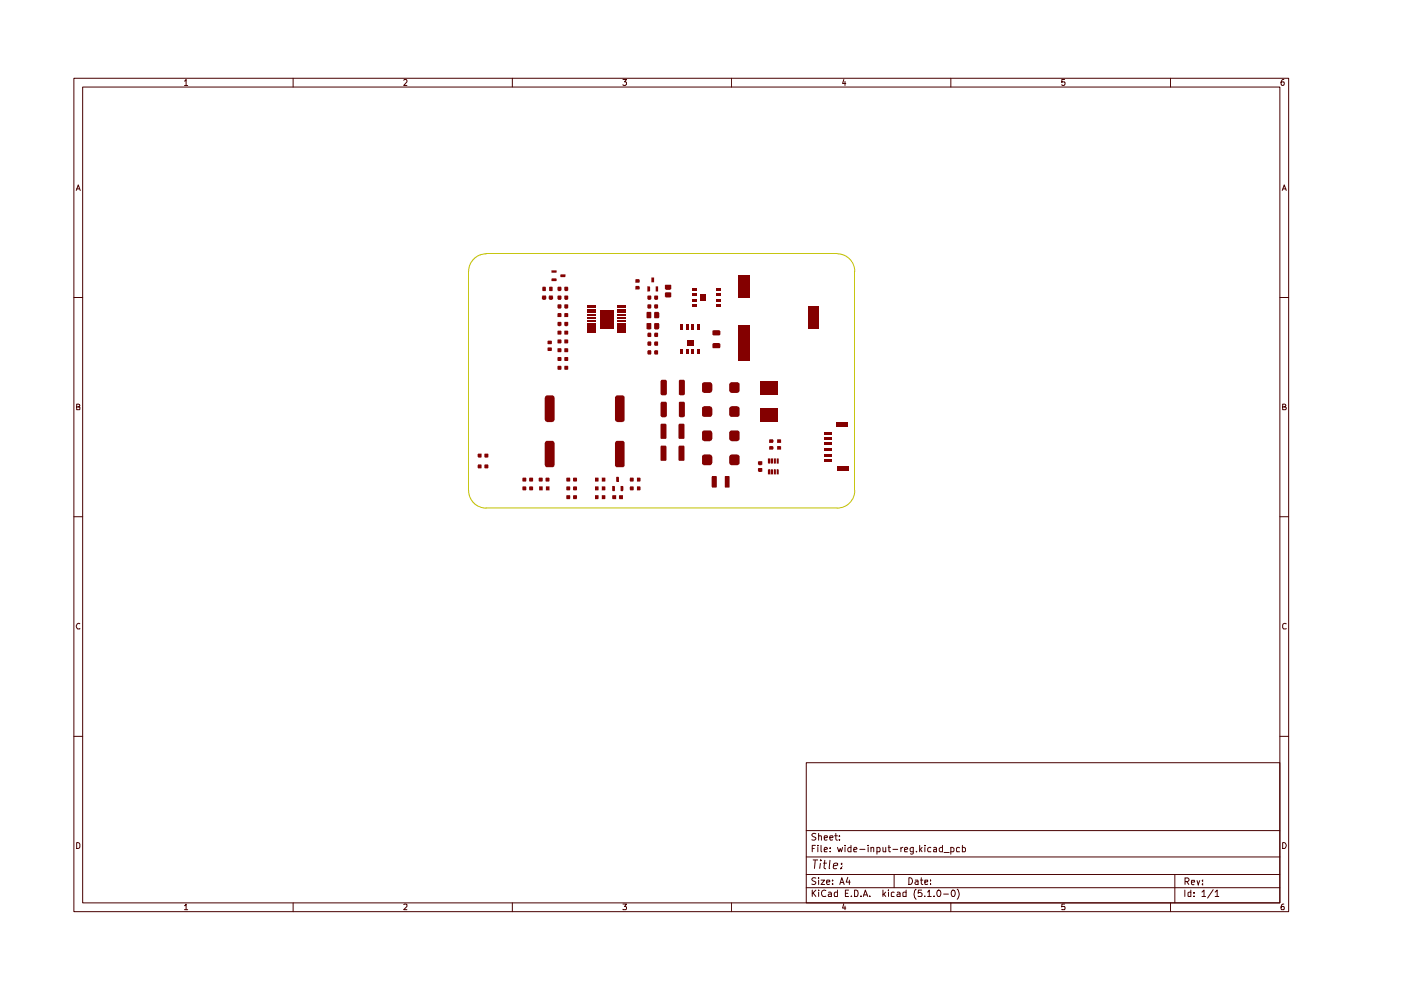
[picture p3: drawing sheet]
<svg xmlns="http://www.w3.org/2000/svg" width="297mm" height="210mm" viewBox="0 0 297 210" stroke-linecap="round" stroke-linejoin="round" font-family="sans-serif">
<g fill="none" stroke="#480000" stroke-width=".21">
<path d="M15.7 16.6h257.5v176.7h-257.5zM17.5 18.5h253.9v172.9h-253.9zM39.1 17.2l.4-.4v1.3M39.1 18.1h.7M62.1 16.6v1.9M85.6 17l.2-.2h.3l.2 .2v.4l-.7 .7h.7M108.6 16.6v1.9M132.1 16.8h.7l-.4 .6 .4 .1v.4l-.2 .2h-.4l-.1-.2M155.1 16.6v1.9M178.9 16.8l-.3 .9h.7M179.2 17.3v.8M201.6 16.6v1.9"/>
<path d="M225.7 16.8h-.6v.6h.6v.6l-.4 .1-.2-.2M248.2 16.6v1.9M272.2 16.8h-.3a.93 .93 0 0 0-.2 1.2h.5l.1-.5-.1-.1h-.5l-.1 .1M16.2 40.4l.4-1.2 .4 1.2M16.3 40h.5M271.9 40.4l.4-1.2 .4 1.2M272 40h.6M15.7 63.1h1.8M271.4 63.1h1.8M16.3 86.3h.4l.2-.3-.1-.2-.5-.1v1.2h.5l.1-.5-.2-.1M271.9 86.3l.6-.1v-.4l-.6-.1v1.2h.6l.2-.5-.3-.1M15.7 109.6h1.8"/>
<path d="M271.4 109.6h1.8M16.9 132.2h-.1a.66 .66 0 0 0-.6 .4 .66 .66 0 0 0 .2 .7h.5M272.7 132.2h-.3l-.5 .3v.6l.2 .2h.6M15.7 156.1h1.8M271.4 156.1h1.8M16.3 178.6a.52 .52 0 0 1 .6 .4v.6a.52 .52 0 0 1-.6 .3zM170.9 161.7h100.5v29.7h-100.5zM170.9 176.1h100.5M172.2 179.9h.4M172.9 179.2h-.7v1.4M173 176.8l-.6-.1-.3 .3 .3 .4 .6 .3a.51 .51 0 0 1-.3 .4 .51 .51 0 0 1-.6 0M173.4 179.2v.1"/>
<path d="M173.4 179.7v.9M173.6 177.3l.5-.1 .1 .9M173.6 176.7v1.4M174.1 179.2v1.2l.1 .2M174.8 177.6l.6-.1-.1-.3h-.5v.2v.7h.5M175.9 177.6l.7-.1-.1-.3h-.5l-.1 .2 .1 .7h.5M176 179.7v.2M177 177.2h.5M177.2 176.7v1.2l.3 .2M177.5 179.7l.4 .9 .2-.7 .3 .7 .2-.9M178 178v.1M178 177.2v.2"/>
<path d="M179.2 179.2v.1M179.2 179.7v.9M180.4 179.2v1.4h-.5l-.2-.7a.45 .45 0 0 1 .7-.2M184.1 179.2v.1M184.1 179.7v.9M184.7 179.8l.2-.1h.4v.9M184.7 179.7v.9M185.9 179.7h.5l.2 .2-.1 .7h-.6M185.9 179.7v1.4M187.2 179.7l.1 .9 .5-.1M187.8 179.7v.9M188.3 179.7h.5"/>
<path d="M188.5 179.2v1.2l.1 .2h.2M191 179.7v.9M191.4 179.7l-.4 .2M193.6 179.7v1.2l-.2 .2-.4-.1M193.6 179.7a.45 .45 0 0 0-.6 .2v.6l.6 .1M195 179.2v1.4M195.5 179.7l-.5 .6M196.1 179.2v.1M196.1 179.7v.9M197.4 179.7a.45 .45 0 0 0-.7 .2l.1 .6 .6 .1M198 179.7h.5v.9h-.5v-.4l.5-.2M199.8 179.2v1.4h-.5l-.2-.7a.45 .45 0 0 1 .7-.2"/>
<path d="M201.6 179.7a.45 .45 0 0 1 .7 .2l-.1 .6-.6 .1M201.6 179.7v1.4M203.5 179.7h-.5l-.2 .2 .1 .7h.6M204 179.2v1.4l.6-.1 .1-.6a.45 .45 0 0 0-.7-.2M271.9 178.6a.65 .65 0 0 1 .8 .7 .65 .65 0 0 1-.8 .6zM39.1 192l.4-.3v1.2M39.1 192.9h.7M62.1 191.4v1.9M85.6 191.8h.7v.4l-.7 .7h.7M108.6 191.4v1.9M132.1 191.7h.7l-.4 .5 .4 .2v.3l-.1 .2-.6-.1M155.1 191.4v1.9"/>
<path d="M170.9 188.2h100.5M170.9 185.4h100.5M170.9 181.7h100.5M172.2 188.7v1.4M172.3 182.3h1.1M172.4 189.3l.6 .8M172.8 182.3l-.1 1.9M173 186.2l-.6-.1-.3 .3 .3 .4 .6 .3-.4 .4h-.5M173 188.7l-.8 .8M173.6 188.7v.1M173.6 186.1v.2M173.6 186.6v.9"/>
<path d="M173.6 189.1v1M173.9 183l-.1 1.2M174 182.3v.2M174.1 186.6h.7l-.7 .9h.7M174.5 183h.8M174.8 180.2l.6-.2-.1-.3h-.4l-.1 .2v.7h.5M174.9 182.3l-.2 1.6 .4 .3M175.1 188.8a.7 .7 0 0 0-.9 .4 .7 .7 0 0 0 .3 .9l.6-.1M175.3 187l.6-.1v-.3h-.6v.2v.7h.6M175.7 189.2l.3-.1 .3 .3v.7h-.6l-.1-.4 .7-.2M176 182.3l-.2 1.6 .2 .3M176 180.5v.1"/>
<path d="M176.5 187.4v.1M176.5 186.6v.2M176.7 183.6l.9-.2v-.3a.6 .6 0 0 0-.9 .2v.8h.7M177.5 188.7v1.4h-.5v-.9h.5M178.1 187.5l.4-1.4 .5 1.4M178.2 187.1h.6M178.4 184v.1l-.1 .1 .1-.2-.1 .2M178.4 183.1v.2M178.9 191.6l-.3 .9h.7M179.2 192.1v.8M179.2 189.4h.5M179.7 186l-.3 1h.9"/>
<path d="M179.9 188.7h-.7v1.4h.7M180.1 186.6v.9M180.5 190v.1M181 180.2l.7-.2-.2-.3h-.4l-.1 .7 .1 .2h.5M181.2 188.7l.7 .2v.6l-.2 .6h-.5zM182.3 180.1h1.1M182.5 190v.1M183 190.1l.5-1.4 .5 1.4M183.1 189.7h.7M184.4 190v.1M187.2 188.7v1.4M187.4 189.6l.4 .5"/>
<path d="M187.8 189.1l-.6 .6M188.4 188.7v.1M188.4 189.1v1M189.3 180.1h1M189.6 189.2l-.4-.1-.2 .2v.7l.6 .1M189.6 185.4v2.8M190.2 189.2l.4-.1 .2 .3v.7h-.6v-.4l.6-.2M191.8 180.2l.6-.2-.1-.3h-.4l-.1 .7 .1 .2h.5M192.1 188.7v1.4h-.6l-.1-.8 .3-.2 .4 .1M192.7 186.1a.72 .72 0 0 1 .8 .7 .72 .72 0 0 1-.8 .7zM194.1 186.6h.5v.9M194.2 188.6a1.52 1.52 0 0 0 0 2.1"/>
<path d="M194.3 180.5v.1M194.6 186.9h-.4l-.2 .3 .2 .3h.4M195.2 186.6h.5M195.2 180.1l.3 .5M195.3 186.1v1.2l.4 .2M195.4 188.7h-.7l-.1 .7 .2-.2 .5 .1 .2 .2-.1 .5h-.8M196.1 187l.6-.1v-.3h-.6v.9h.6M196.1 190v.1M196.7 189.1l.3-.4v1.4M196.7 190.1h.7M197.3 187.4v.1M197.3 186.6v.2"/>
<path d="M198 190v.1M198.8 188.8l.2-.1a.74 .74 0 0 1 .5 .6 .74 .74 0 0 1-.3 .8h-.3l-.2-.3-.1-.6zM200.1 189.6h1M200.2 180.8h1.1M201.6 191.4v1.9M201.8 188.8l.2-.1a.74 .74 0 0 1 .6 .6 .74 .74 0 0 1-.3 .8h-.4l-.2-.5zM202.9 188.6a1.52 1.52 0 0 1 0 2.1M225.7 191.7h-.6v.6l.6-.1v.7l-.6-.1M248.2 191.4v1.9M249.1 185.4v6M251.2 188.7v1.4M251.2 186.9h.6l.3-.3v-.2l-.3-.3h-.6v1.5"/>
<path d="M251.6 186.9l.5 .7M252.5 188.7v1.4h-.5l-.1-.8 .2-.2 .4 .1M252.6 187.1l.7-.1-.1-.4h-.5l-.1 .2 .1 .7h.5M253.2 190v.1M253.2 189.2v.2M253.8 186.6l.2 1 .4-1M254.8 189.1l.5-.4v1.4M254.8 190.1h.8M255 187.4v.2M255 186.6v.2M257.2 188.6l-1.2 1.8M257.6 189.1l.5-.4v1.4"/>
<path d="M257.6 190.1h.8M272.2 191.7l-.4 .1-.2 .4 .1 .7h.5v-.7h-.5l-.1 .2"/>
</g>
<path d="M99.3 57.5v46.5M103 53.8h74.5M103.1 53.8a3.7 3.7 0 0 0-3.7 3.7M177.5 53.8a3.7 3.7 0 0 1 3.7 3.7M181.2 57.5v46.5M99.4 104a3.7 3.7 0 0 0 3.7 3.7M103 107.7h74.5M181.2 104a3.7 3.7 0 0 1-3.7 3.7" fill="none" stroke="#c2c200" stroke-width=".21"/>
<g fill="#840000">
<path d="M137.1 68.6h1v1.2h-1z"/>
<path d="M137.1 66.2h1l-.1 1.3-.9-.1z"/>
<path d="M138.7 66.2h1l.1 1.1-.2 .2-.9-.1z"/>
<path d="M137.3 64.5l.8 .1v.7l-.2 .1h-.5l-.2-.1z"/>
<path d="M138.7 68.6l1-.1v1.3h-.8l-.2-.1z"/>
<path d="M138.8 64.5l.7 .1v.7l-.1 .1h-.5l-.2-.1z"/>
<path d="M137.2 60.7h.6v.2v.9h-.6z"/>
<path d="M134.7 59.3l.9-.1v.7h-.9z"/>
<path d="M137.3 62.7h.8v.7l-.2 .2h-.5l-.2-.2z"/>
<path d="M139 60.7h.5v1.1h-.5z"/>
<path d="M138.8 62.7h.7v.7l-.1 .2h-.5l-.2-.2z"/>
<path d="M134.7 60.7l.8-.1 .1 .2v.6h-.9z"/>
<path d="M138.7 70.7l.2-.2h.5l.1 .9-.7 .1z"/>
<path d="M138.7 72.6l.2-.2h.5l.1 .8-.7 .1z"/>
<path d="M137.2 72.6l.2-.2h.6v.9h-.7z"/>
<path d="M137.4 70.5h.6v1h-.7l-.1-.8z"/>
<path d="M137.2 74.4l.2-.1h.6v.9h-.6l-.2-.2z"/>
<path d="M138.7 74.4l.2-.1h.5l.1 .8-.6 .1-.2-.2z"/>
<path d="M131 70.3h1.8v.4h-1.8z"/>
<path d="M131 69.6h1.8v.5h-1.8z"/>
<path d="M131 69h1.8v.5h-1.8z"/>
<path d="M131 68.4h1.8v.4h-1.8z"/>
<path d="M131 67.8h1.8v.4h-1.8z"/>
<path d="M127.3 65.8h2.7v3.9h-2.7z"/>
<path d="M131 64.8h1.8v.5h-1.8z"/>
<path d="M131 67.2h1.8v.4h-1.8z"/>
<path d="M131 65.4h1.8v.5h-1.8z"/>
<path d="M131 66.6h1.8v.5h-1.8z"/>
<path d="M131 66h1.8v.5h-1.8z"/>
<path d="M174.8 92.7h1.6v.5h-1.6z"/>
<path d="M174.8 91.5h1.6v.6h-1.6z"/>
<path d="M177.4 98.9h2.5v.9h-2.5z"/>
<path d="M174.8 97.4h1.6v.5h-1.6z"/>
<path d="M174.8 96.2h1.6v.6h-1.6z"/>
<path d="M174.8 95h1.6v.6h-1.6z"/>
<path d="M174.8 93.8h1.6v.6h-1.6z"/>
<path d="M177.4 89.6h2.4v.9h-2.4z"/>
<path d="M164.1 97.2h.4l-.1 1.1h-.3z"/>
<path d="M163.4 99.6h.5v1h-.5z"/>
<path d="M164.1 99.5l.4 .1v1h-.4z"/>
<path d="M164.7 97.2h.4v1.1h-.4z"/>
<path d="M163.5 97.2h.4l-.1 1.1-.4-.1z"/>
<path d="M164.7 99.5l.4 .1v1h-.4z"/>
<path d="M153.8 100.9l.9 .1-.1 2.4-.9-.1z"/>
<path d="M154.8 91.4l1.7-.1 .2 .1 .1 1.8-.3 .3-1.4 .1-.4-.3-.1-1.7z"/>
<path d="M154.9 96.4h1.5l.4 .3-.1 1.8-.3 .1h-1.4l-.3-.2-.1-1.6z"/>
<path d="M149 96.4h1.5l.4 .1 .1 .4v1.2l-.2 .5h-1.6l-.4-.2v-1.7z"/>
<path d="M149 91.4l1.7-.1 .3 .2v1.5l-.1 .4-.4 .2h-1.2l-.4-.2-.1-1.9z"/>
<path d="M151 100.9l1 .1-.1 2.4h-.9l-.1-.2z"/>
<path d="M164.8 93.2l.7-.1 .1 .8h-.8z"/>
<path d="M163.1 93.2l.7-.1 .2 .2-.1 .6h-.8z"/>
<path d="M163.1 94.7l.7-.1 .2 .1-.1 .6h-.8z"/>
<path d="M164.8 94.6h.7l.1 .7h-.8z"/>
<path d="M162.8 97.2l.5 .1-.1 1-.4-.1z"/>
<path d="M162.8 99.6h.5v1h-.5z"/>
<path d="M160.7 99.3l.8-.1 .1 .8-.7 .1-.2-.2z"/>
<path d="M160.7 97.9l.8-.1 .1 .7-.1 .1h-.6l-.2-.1z"/>
<path d="M121.5 101.3h.8v.7l-.7 .1z"/>
<path d="M115.6 93.7l.2-.2h1.5l.3 .4v4.7l-.3 .5h-1.5l-.3-.5z"/>
<path d="M130.6 83.9l1.5-.1 .3 .3v5.1l-.4 .3h-1.1l-.5-.4v-4.9z"/>
<path d="M130.6 101.2h.6v1l-.6-.1z"/>
<path d="M130.6 93.6l1.6-.1 .2 .2v5.1l-.2 .3h-1.6l-.2-.4v-4.9z"/>
<path d="M115.7 84l.2-.2h1.3l.4 .5v4.7l-.2 .3-.3 .2h-1.1l-.3-.2-.2-.3v-4.7z"/>
<path d="M120.1 101.3h.7l.1 .7-.8 .1z"/>
<path d="M131.6 103l.6 .1-.1 1h-.5z"/>
<path d="M131.2 105.1l.9-.1v.8h-.8z"/>
<path d="M129.8 105.1l.8-.1v.8h-.7z"/>
<path d="M129.8 103l.6 .1-.1 1h-.5z"/>
<path d="M135 101.3h.8l-.1 .8h-.7z"/>
<path d="M135 103.1l.8 .1-.1 .8h-.7z"/>
<path d="M133.6 103.1l.8 .1-.1 .8h-.7z"/>
<path d="M133.6 101.3h.8l-.1 .8h-.7z"/>
<path d="M126.2 101.3h.7l-.1 .8h-.6z"/>
<path d="M127.6 101.3h.8l-.1 .8h-.7z"/>
<path d="M126.2 103.1l.7 .1-.1 .8h-.6z"/>
<path d="M127.6 103.1l.8 .1-.1 .8h-.7z"/>
<path d="M127.6 105l.8 .1-.1 .7h-.7z"/>
<path d="M101.3 98.5l.8 .1-.1 .7h-.7z"/>
<path d="M102.7 96.3l.8-.1v.7h-.8z"/>
<path d="M110.8 101.3h.8l-.1 .8-.8-.1z"/>
<path d="M102.7 98.6l.8-.1v.7l-.7 .1z"/>
<path d="M101.3 96.3l.8-.1v.7l-.7 .1-.1-.1z"/>
<path d="M112.3 101.3h.7l-.1 .8-.7-.1z"/>
<path d="M115.7 103.1h.8v.9h-.8z"/>
<path d="M114.3 103.1h.8v.9h-.8z"/>
<path d="M114.3 101.3h.8l-.1 .8-.8-.1z"/>
<path d="M110.7 103.2l.8-.1 .1 .8-.8 .1z"/>
<path d="M115.7 101.3h.7l.1 .7-.8 .1z"/>
<path d="M112.2 103.2l.7-.1 .1 .8-.7 .1z"/>
<path d="M126.2 105l.7 .1-.1 .7h-.6z"/>
<path d="M121.5 103.2h.8v.8l-.8-.1z"/>
<path d="M120.1 105.1l.7-.1v.8h-.7z"/>
<path d="M121.5 105.1h.8v.7l-.8-.1z"/>
<path d="M120.1 103.2l.7-.1v.9l-.7-.1z"/>
<path d="M124.5 65.4h1.7v.5h-1.7z"/>
<path d="M124.5 66h1.7v.5h-1.7z"/>
<path d="M124.5 66.6h1.7v.5h-1.7z"/>
<path d="M124.5 64.8h1.7v.5h-1.7z"/>
<path d="M124.5 67.2h1.7v.4h-1.7z"/>
<path d="M119.7 70.1l.8 .1-.1 .8-.8-.1z"/>
<path d="M118.2 70.2l.8-.1v.8l-.7 .1z"/>
<path d="M118.2 66.5l.8-.1v.7l-.8 .1z"/>
<path d="M119.6 66.5l.8-.1 .1 .7-.9 .1z"/>
<path d="M119.6 68.3l.8-.1 .1 .8-.3 .2-.5-.1z"/>
<path d="M118.2 68.3l.8-.1v.8l-.2 .2-.5-.1z"/>
<path d="M117 59l1 .1v.4l-1.1 .1z"/>
<path d="M116.4 62.7h.8l.1 .7-.3 .2-.6-.1z"/>
<path d="M116.9 57.3h1l.1 .4-1.1 .1z"/>
<path d="M116.4 60.9h.8l-.1 .8-.7-.1z"/>
<path d="M115 62.7h.7v.8l-.6 .1-.2-.2z"/>
<path d="M118.8 58.3l1.1-.1v.5l-1 .1z"/>
<path d="M115 60.9h.7v.8l-.7-.1z"/>
<path d="M124.5 69.6h1.7v.5h-1.7z"/>
<path d="M124.5 67.8h1.7v.4h-1.7z"/>
<path d="M124.5 68.4h1.7v.4h-1.7z"/>
<path d="M124.5 69h1.7v.5h-1.7z"/>
<path d="M124.5 70.3h1.7v.4h-1.7z"/>
<path d="M118.2 73.9l.8-.1v.8l-.7 .1z"/>
<path d="M119.7 72l.8 .1-.1 .7-.8-.1z"/>
<path d="M116.2 73.7h.7l.1 .6-.8 .1z"/>
<path d="M118.2 72.1l.8-.1v.7l-.7 .1z"/>
<path d="M116.1 72.3l.8-.1 .1 .7-.8 .1z"/>
<path d="M119.6 64.6l.8-.1 .1 .8-.2 .1h-.5l-.2-.1z"/>
<path d="M118.3 62.7h.7v.7l-.1 .2h-.5l-.2-.2z"/>
<path d="M119.6 62.7h.8l.1 .7-.2 .2h-.5l-.2-.2z"/>
<path d="M119.6 60.9l.8-.1 .1 .8-.2 .1h-.5l-.2-.1z"/>
<path d="M118.3 64.5l.7 .1v.7l-.1 .1h-.5l-.2-.1z"/>
<path d="M118.2 60.9l.8-.1v.8l-.1 .1h-.5l-.2-.1z"/>
<path d="M119.7 73.8l.8 .1-.1 .8-.8-.1z"/>
<path d="M118.2 77.6h.8v.7l-.7 .1z"/>
<path d="M119.6 75.8l.8-.1 .1 .8h-.8z"/>
<path d="M118.2 75.8l.8-.1v.8h-.7z"/>
<path d="M119.6 77.6h.8l.1 .7-.8 .1z"/>
<path d="M161.1 86.6h3.8v2.8h-3.8z"/>
<path d="M154.7 81.3l.3-.3h1.4l.3 .2 .1 1.8-.4 .3-1.5-.1-.3-.3z"/>
<path d="M154.7 86.4l.4-.3 1.4 .1 .3 .2-.1 1.8-.2 .2-1.7-.1-.2-.2z"/>
<path d="M148.9 86.3l.4-.2h1.2l.4 .2 .1 .3v1.3l-.3 .5h-1.5l-.4-.3z"/>
<path d="M148.8 81.3l.4-.3 1.6 .1 .2 .4v1.3l-.1 .3-.4 .2-1.5-.1-.2-.2z"/>
<path d="M161.1 80.8h3.8v2.8h-3.8z"/>
<path d="M140.1 80.6l1-.1 .3 .3v2.8l-.3 .2h-.8l-.3-.2z"/>
<path d="M143.9 94.6l1.1-.1 .1 .2-.1 3h-1.1l-.1-.2z"/>
<path d="M143.9 85.3l1.1-.1 .2 .1v2.9l-.3 .3h-.7l-.3-.2z"/>
<path d="M140.1 85.3l1.1-.1 .2 .2v2.8l-.3 .3h-.7l-.4-.4z"/>
<path d="M140 90l.2-.2h.9l.2 .2-.1 3h-1.2z"/>
<path d="M143.8 90l.2-.2h.9l.2 .2-.1 3h-1.1l-.1-.1z"/>
<path d="M143.9 80.7l.2-.2h.9l.2 .2v2.9l-.3 .2h-.7l-.3-.1z"/>
<path d="M140.1 94.5h1l.2 .2-.1 3-1.2-.1z"/>
<path d="M146.7 62.2h1v.5h-1z"/>
<path d="M146.7 61h1v.6h-1z"/>
<path d="M146.7 64.6h1v.5h-1z"/>
<path d="M146.7 63.4h1v.5h-1z"/>
<path d="M148.5 62.4h1.2v1.4h-1.2z"/>
<path d="M156.5 58.3h2.4v4.8h-2.4z"/>
<path d="M171.4 64.9h2.3v4.8h-2.3z"/>
<path d="M156.5 68.9h2.4v7.5h-2.4z"/>
<path d="M151.8 61h1v.6h-1z"/>
<path d="M151.1 72.8h1.6v.9l-.1 .1h-1.5z"/>
<path d="M145.5 74h.5v1h-.5z"/>
<path d="M145.6 72.1h1.4v1.1h-1.4z"/>
<path d="M146.6 74h.6v1h-.6z"/>
<path d="M147.8 74h.5v1h-.5z"/>
<path d="M144.3 74h.5v1h-.5z"/>
<path d="M147.8 68.8h.5v1.1h-.5z"/>
<path d="M145.5 68.8h.5v1.1h-.5z"/>
<path d="M138.1 58.8h.6v1.1h-.6z"/>
<path d="M144.3 68.8h.5v1.1h-.5z"/>
<path d="M146.6 68.8h.6v1.1h-.6z"/>
<path d="M141.1 60.4h1.1l.1 .9-.2 .2-1-.1z"/>
<path d="M141.1 62l1.2 .1v.8l-.1 .2h-1.1l-.1-.2v-.8z"/>
<path d="M151 70.1l1.6-.1 .1 .2v.8l-.1 .1h-1.4l-.2-.1z"/>
<path d="M151.8 63.4h1v.5h-1z"/>
<path d="M151.8 62.2h1v.5h-1z"/>
<path d="M151.8 64.6h1v.5h-1z"/>
</g>
</svg>
